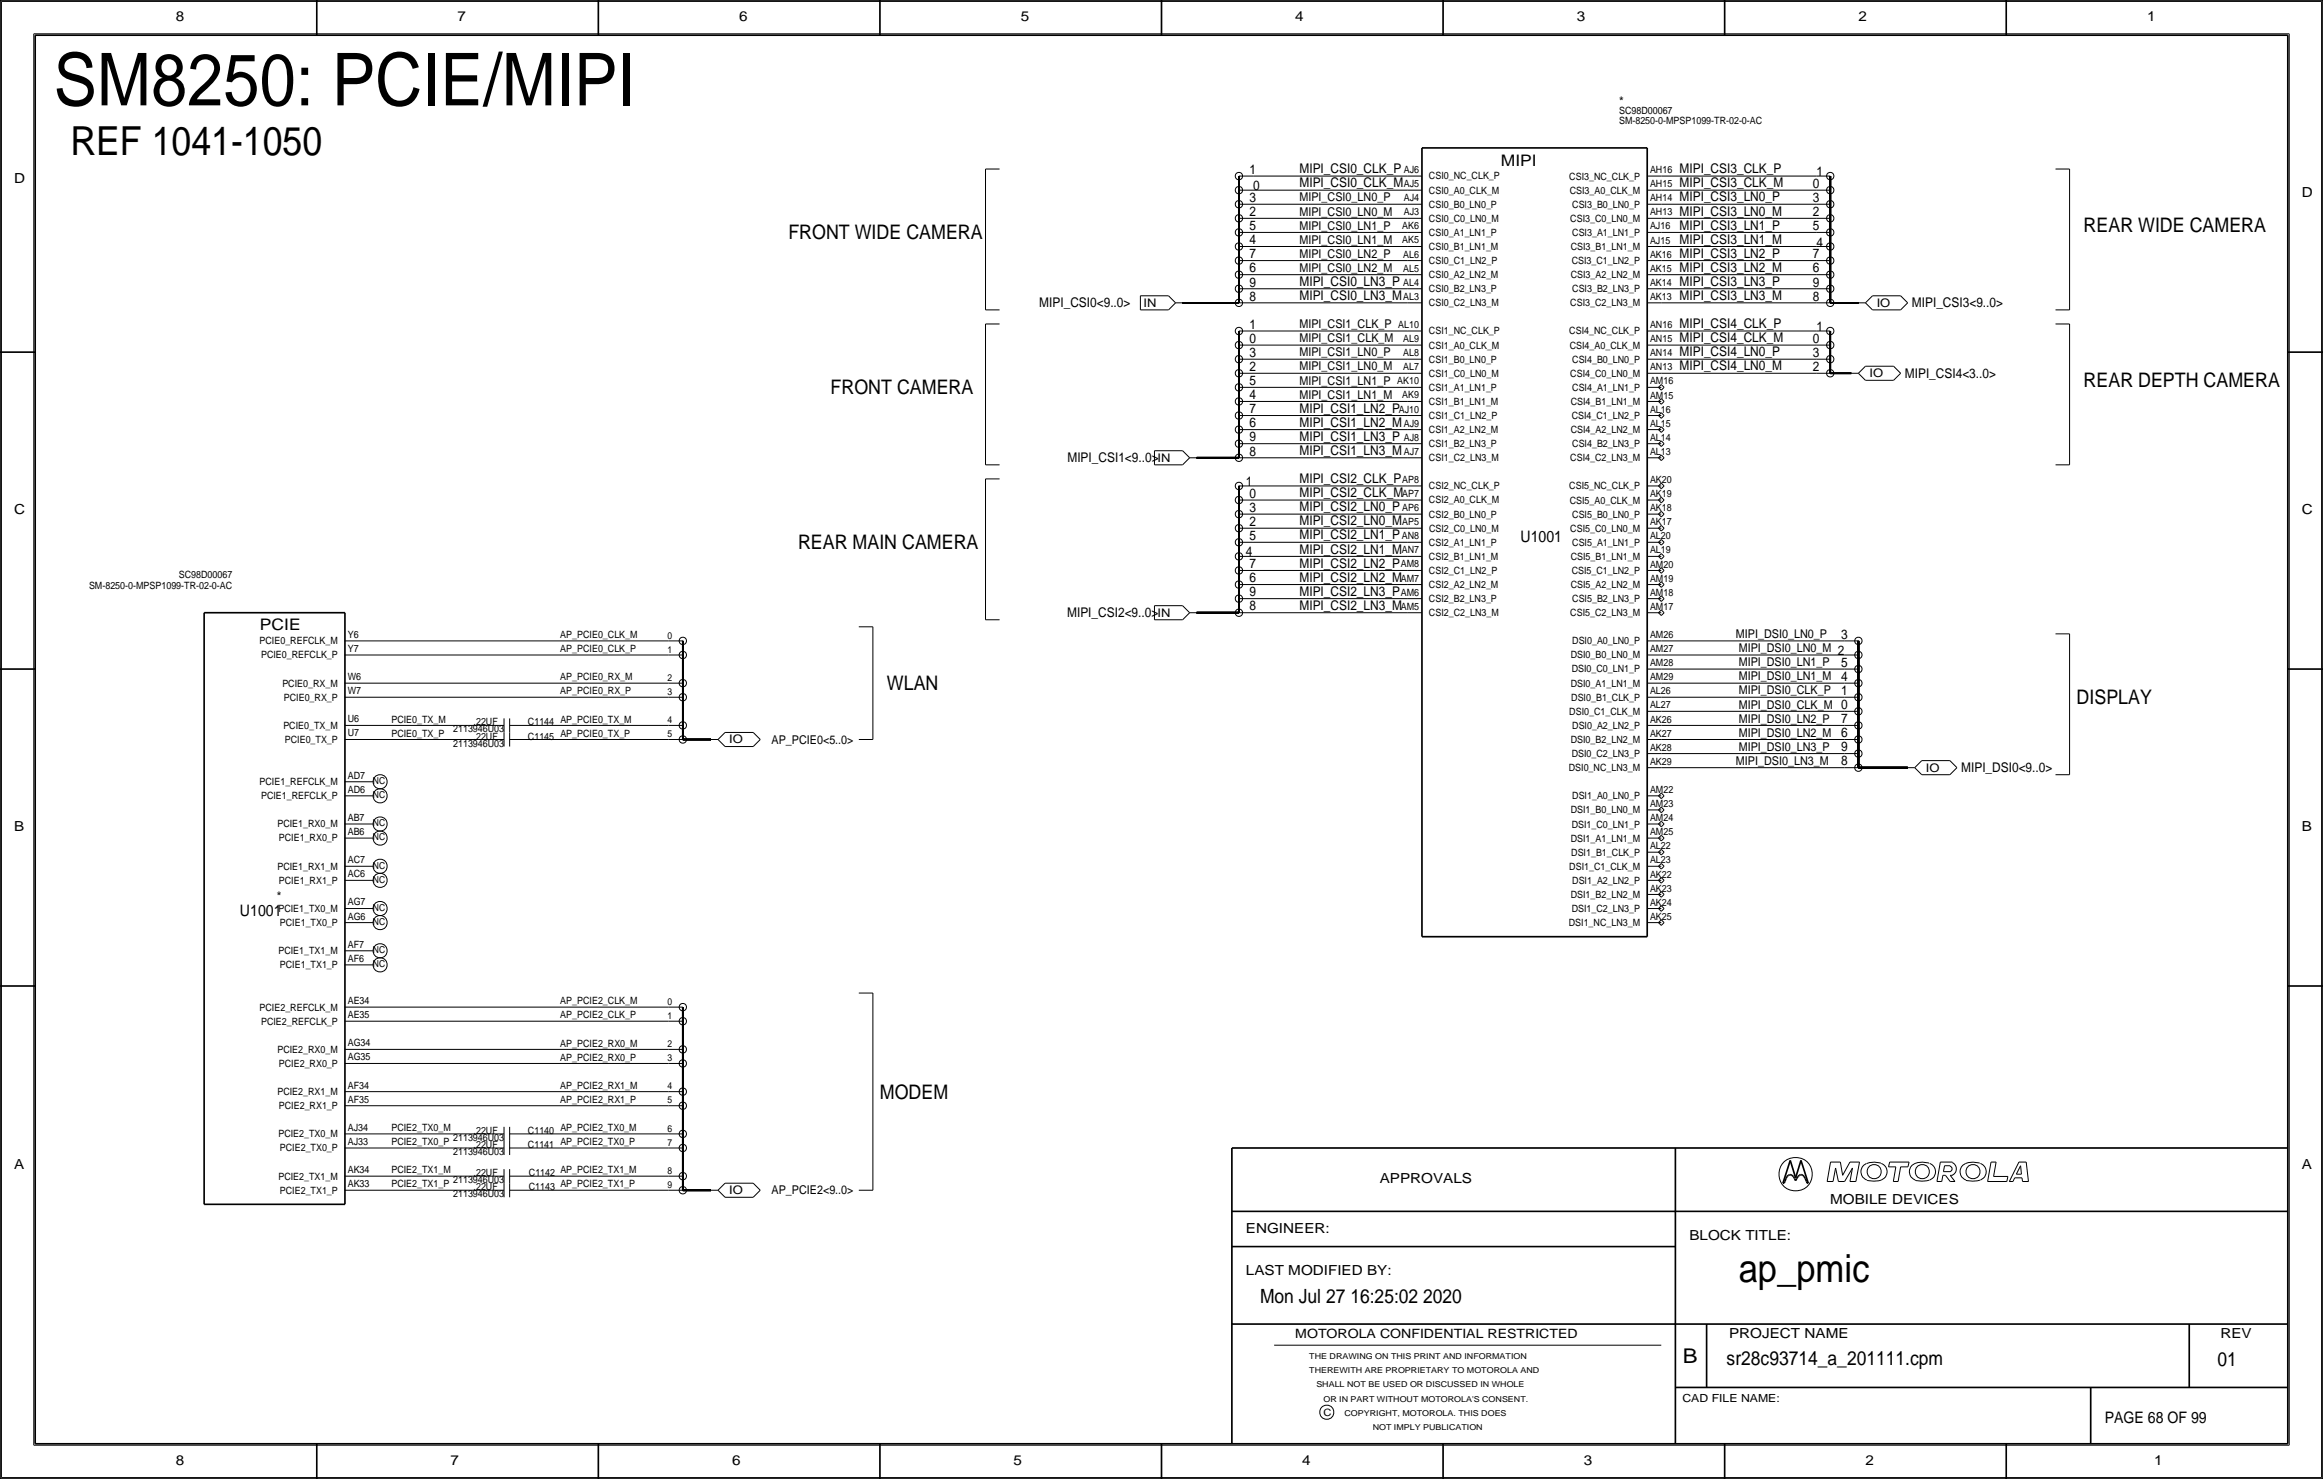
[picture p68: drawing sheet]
<svg xmlns="http://www.w3.org/2000/svg" width="419mm" height="267mm" viewBox="0 0 419 267" stroke-linecap="round" stroke-linejoin="round" font-family="sans-serif">
<defs><g id="words">
<text font-size="13.2" x="9.7" y="19">SM8250: PCIE/MIPI</text>
<text font-size="7.2" x="12.7" y="27.9">REF 1041-1050</text>
<text font-size="7" x="313.7" y="231.1">ap_pmic</text>
<text font-size="3.7" x="303.6" y="245.7">B</text>
<g font-size="3.6">
<text x="375.9" y="41.9">REAR WIDE CAMERA</text>
<text x="142.2" y="43.2">FRONT WIDE CAMERA</text>
<text x="149.9" y="71.1">FRONT CAMERA</text>
<text x="375.9" y="69.8">REAR DEPTH CAMERA</text>
<text x="144" y="99.1">REAR MAIN CAMERA</text>
<text x="160" y="124.5">WLAN</text>
<text x="374.6" y="127">DISPLAY</text>
<text x="158.7" y="198.1">MODEM</text>
</g>
<g font-size="3.5">
<text x="227.3" y="234.9">Mon Jul 27 16:25:02 2020</text>
<text x="311.5" y="246.2">sr28c93714_a_201111.cpm</text>
<text x="400" y="246.4">01</text>
</g>
<g font-size="2.9">
<text x="270.8" y="30">MIPI</text>
<text x="274.3" y="97.8">U1001</text>
<text x="46.9" y="113.7">PCIE</text>
<text x="43.3" y="165.1">U1001</text>
<text x="379.7" y="256.5">PAGE 68 OF 99</text>
</g>
<g font-size="2.5">
<text x="31.7" y="3.8">8</text>
<text x="82.6" y="3.8">7</text>
<text x="133.3" y="3.8">6</text>
<text x="184.1" y="3.8">5</text>
<text x="233.7" y="3.8">4</text>
<text x="284.5" y="3.8">3</text>
<text x="335.3" y="3.8">2</text>
<text x="387.3" y="3.8">1</text>
<text x="2.5" y="33">D</text>
<text x="415.3" y="35.6">D</text>
<text x="2.5" y="92.7">C</text>
<text x="415.3" y="92.7">C</text>
<text x="2.5" y="149.9">B</text>
<text x="415.3" y="149.9">B</text>
<text x="2.5" y="210.8">A</text>
<text x="248.9" y="213.4">APPROVALS</text>
<text x="415.3" y="210.8">A</text>
<text x="330.2" y="217.2">MOBILE DEVICES</text>
<text x="224.8" y="222.2">ENGINEER:</text>
<text x="304.8" y="223.5">BLOCK TITLE:</text>
<text x="224.8" y="229.9">LAST MODIFIED BY:</text>
<text x="312" y="241.2">PROJECT NAME</text>
<text x="400.6" y="241.3">REV</text>
<text x="31.7" y="264.2">8</text>
<text x="81.3" y="264.2">7</text>
<text x="132.1" y="264.2">6</text>
<text x="182.9" y="264.2">5</text>
<text x="234.9" y="264.2">4</text>
<text x="285.8" y="264.2">3</text>
<text x="336.5" y="264.2">2</text>
<text x="388.6" y="264.2">1</text>
</g>
<g font-size="2.4">
<text x="292.1" y="19.1">*</text>
<text x="225.5" y="31.3">1</text>
<text x="226.1" y="34.3">0</text>
<text x="234.4" y="33.8">MIPI_CSI0_CLK_M</text>
<text x="234.4" y="31.2">MIPI_CSI0_CLK_P</text>
<text x="303" y="33.8">MIPI_CSI3_CLK_M</text>
<text x="303" y="31.2">MIPI_CSI3_CLK_P</text>
<text x="327.1" y="33.9">0</text>
<text x="327.7" y="31.7">1</text>
<text x="225.5" y="36.4">3</text>
<text x="225.5" y="39">2</text>
<text x="225.5" y="41.5">5</text>
<text x="303" y="41.4">MIPI_CSI3_LN1_P</text>
<text x="303" y="38.9">MIPI_CSI3_LN0_M</text>
<text x="303" y="36.3">MIPI_CSI3_LN0_P</text>
<text x="327.1" y="39">2</text>
<text x="327.1" y="36.4">3</text>
<text x="327.1" y="41.5">5</text>
<text x="225.5" y="46.6">7</text>
<text x="225.5" y="44">4</text>
<text x="303" y="46.5">MIPI_CSI3_LN2_P</text>
<text x="303" y="43.9">MIPI_CSI3_LN1_M</text>
<text x="327.1" y="46.6">7</text>
<text x="327.7" y="44.5">4</text>
<text x="225.5" y="49.1">6</text>
<text x="225.5" y="51.7">9</text>
<text x="234.4" y="51.6">MIPI_CSI0_LN3_P</text>
<text x="303" y="51.6">MIPI_CSI3_LN3_P</text>
<text x="303" y="49">MIPI_CSI3_LN2_M</text>
<text x="327.1" y="49.1">6</text>
<text x="327.1" y="51.7">9</text>
<text x="187.5" y="55.4">MIPI_CSI0&lt;9..0&gt;</text>
<text x="225.5" y="59.3">1</text>
<text x="225.5" y="54.2">8</text>
<text x="234.4" y="54.1">MIPI_CSI0_LN3_M</text>
<text x="303" y="59.2">MIPI_CSI4_CLK_P</text>
<text x="303" y="54.1">MIPI_CSI3_LN3_M</text>
<text x="327.1" y="54.2">8</text>
<text x="327.7" y="59.7">1</text>
<text x="344.9" y="55.4">MIPI_CSI3&lt;9..0&gt;</text>
<text x="225.5" y="61.8">0</text>
<text x="225.5" y="64.4">3</text>
<text x="303" y="64.3">MIPI_CSI4_LN0_P</text>
<text x="303" y="61.7">MIPI_CSI4_CLK_M</text>
<text x="327.1" y="64.4">3</text>
<text x="327.1" y="61.8">0</text>
<text x="225.5" y="66.9">2</text>
<text x="225.5" y="69.4">5</text>
<text x="225.5" y="72">4</text>
<text x="303" y="66.8">MIPI_CSI4_LN0_M</text>
<text x="327.1" y="66.9">2</text>
<text x="343.7" y="68.1">MIPI_CSI4&lt;3..0&gt;</text>
<text x="225.5" y="77.1">6</text>
<text x="225.5" y="74.5">7</text>
<text x="234.4" y="77">MIPI_CSI1_LN2_M</text>
<text x="234.4" y="74.4">MIPI_CSI1_LN2_P</text>
<text x="192.6" y="83.3">MIPI_CSI1&lt;9..0&gt;</text>
<text x="225.5" y="82.1">8</text>
<text x="225.5" y="79.6">9</text>
<text x="234.4" y="82">MIPI_CSI1_LN3_M</text>
<text x="234.4" y="79.5">MIPI_CSI1_LN3_P</text>
<text x="224.8" y="87.6">1</text>
<text x="225.5" y="89.8">0</text>
<text x="234.4" y="89.7">MIPI_CSI2_CLK_M</text>
<text x="234.4" y="87.1">MIPI_CSI2_CLK_P</text>
<text x="225.5" y="94.8">2</text>
<text x="225.5" y="92.3">3</text>
<text x="234.4" y="94.7">MIPI_CSI2_LN0_M</text>
<text x="234.4" y="92.2">MIPI_CSI2_LN0_P</text>
<text x="224.8" y="100.3">4</text>
<text x="225.5" y="97.4">5</text>
<text x="234.4" y="99.8">MIPI_CSI2_LN1_M</text>
<text x="234.4" y="97.3">MIPI_CSI2_LN1_P</text>
<text x="225.5" y="105">6</text>
<text x="225.5" y="107.5">9</text>
<text x="225.5" y="102.5">7</text>
<text x="234.4" y="107.4">MIPI_CSI2_LN3_P</text>
<text x="234.4" y="104.9">MIPI_CSI2_LN2_M</text>
<text x="234.4" y="102.4">MIPI_CSI2_LN2_P</text>
<text x="192.5" y="111.3">MIPI_CSI2&lt;9..0&gt;</text>
<text x="225.5" y="110.1">8</text>
<text x="234.4" y="110">MIPI_CSI2_LN3_M</text>
<text x="332.2" y="115.2">3</text>
<text x="332.2" y="120.2">5</text>
<text x="332.2" y="125.3">1</text>
<text x="332.2" y="122.8">4</text>
<text x="332.2" y="130.4">7</text>
<text x="332.2" y="132.9">6</text>
<text x="332.2" y="135.5">9</text>
<text x="332.2" y="138">8</text>
<text x="353.8" y="139.2">MIPI_DSI0&lt;9..0&gt;</text>
<text x="50" y="162.6">*</text>
</g>
<text font-size="2.3" x="233.7" y="241.3">MOTOROLA CONFIDENTIAL RESTRICTED</text>
<g font-size="2.2">
<text x="234.4" y="41.4">MIPI_CSI0_LN1_P</text>
<text x="234.4" y="38.9">MIPI_CSI0_LN0_M</text>
<text x="234.4" y="36.3">MIPI_CSI0_LN0_P</text>
<text x="234.4" y="46.5">MIPI_CSI0_LN2_P</text>
<text x="234.4" y="43.9">MIPI_CSI0_LN1_M</text>
<text x="234.4" y="49">MIPI_CSI0_LN2_M</text>
<text x="234.4" y="59.2">MIPI_CSI1_CLK_P</text>
<text x="234.4" y="64.3">MIPI_CSI1_LN0_P</text>
<text x="234.4" y="61.7">MIPI_CSI1_CLK_M</text>
<text x="234.4" y="71.9">MIPI_CSI1_LN1_M</text>
<text x="234.4" y="69.3">MIPI_CSI1_LN1_P</text>
<text x="234.4" y="66.8">MIPI_CSI1_LN0_M</text>
<text x="313.2" y="115.1">MIPI_DSI0_LN0_P</text>
<text x="313.7" y="117.6">MIPI_DSI0_LN0_M 2</text>
<text x="313.7" y="122.7">MIPI_DSI0_LN1_M</text>
<text x="313.7" y="125.2">MIPI_DSI0_CLK_P</text>
<text x="313.7" y="120.1">MIPI_DSI0_LN1_P</text>
<text x="313.7" y="130.3">MIPI_DSI0_LN2_P</text>
<text x="313.7" y="127.8">MIPI_DSI0_CLK_M 0</text>
<text x="139.2" y="134.1">AP_PCIE0&lt;5..0&gt;</text>
<text x="313.2" y="137.9">MIPI_DSI0_LN3_M</text>
<text x="313.7" y="135.4">MIPI_DSI0_LN3_P</text>
<text x="313.7" y="132.8">MIPI_DSI0_LN2_M</text>
<text x="139.2" y="215.4">AP_PCIE2&lt;9..0&gt;</text>
</g>
<g font-size="2.1">
<text x="206.3" y="55.3">IN</text>
<text x="338.6" y="55.3">IO</text>
<text x="337.3" y="68">IO</text>
<text x="208.8" y="83.3">IN</text>
<text x="208.8" y="111.2">IN</text>
<text x="131.6" y="134.1">IO</text>
<text x="347.5" y="139.1">IO</text>
<text x="131.6" y="215.3">IO</text>
</g>
<text font-size="2" x="303.5" y="252.7">CAD FILE NAME:</text>
<g font-size="1.8">
<text x="292.1" y="22.3">SM-8250-0-MPSP1099-TR-02-0-AC</text>
<text x="292.1" y="20.5">SC98D00067</text>
<text x="253.3" y="33.7">AJ5</text>
<text x="253.3" y="31.2">AJ6</text>
<text x="257.8" y="32.4">CSI0_NC_CLK_P</text>
<text x="257.8" y="34.9">CSI0_A0_CLK_M</text>
<text x="283.1" y="32.4">CSI3_NC_CLK_P</text>
<text x="283.2" y="34.9">CSI3_A0_CLK_M</text>
<text x="297.7" y="33.8">AH15</text>
<text x="297.7" y="31.2">AH16</text>
<text x="253" y="41.4">AK6</text>
<text x="253.3" y="38.8">AJ3</text>
<text x="253.3" y="36.3">AJ4</text>
<text x="257.8" y="37.4">CSI0_B0_LN0_P</text>
<text x="257.8" y="40">CSI0_C0_LN0_M</text>
<text x="283.3" y="40">CSI3_C0_LN0_M</text>
<text x="283.7" y="37.4">CSI3_B0_LN0_P</text>
<text x="297.7" y="41.4">AJ16</text>
<text x="297.7" y="38.8">AH13</text>
<text x="297.7" y="36.3">AH14</text>
<text x="253" y="43.9">AK5</text>
<text x="253.2" y="46.4">AL6</text>
<text x="257.8" y="42.5">CSI0_A1_LN1_P</text>
<text x="257.8" y="45.1">CSI0_B1_LN1_M</text>
<text x="257.8" y="47.6">CSI0_C1_LN2_P</text>
<text x="283.4" y="45.1">CSI3_B1_LN1_M</text>
<text x="283.6" y="47.6">CSI3_C1_LN2_P</text>
<text x="283.7" y="42.5">CSI3_A1_LN1_P</text>
<text x="297.7" y="46.5">AK16</text>
<text x="297.7" y="43.9">AJ15</text>
<text x="253.2" y="51.5">AL4</text>
<text x="253.2" y="49">AL5</text>
<text x="257.8" y="50.1">CSI0_A2_LN2_M</text>
<text x="257.8" y="52.7">CSI0_B2_LN3_P</text>
<text x="283.4" y="50.2">CSI3_A2_LN2_M</text>
<text x="283.7" y="52.7">CSI3_B2_LN3_P</text>
<text x="297.7" y="51.5">AK14</text>
<text x="297.7" y="49">AK15</text>
<text x="252.3" y="59.1">AL10</text>
<text x="253.2" y="54.1">AL3</text>
<text x="257.8" y="55.2">CSI0_C2_LN3_M</text>
<text x="283.3" y="55.2">CSI3_C2_LN3_M</text>
<text x="297.7" y="59.2">AN16</text>
<text x="297.7" y="54.1">AK13</text>
<text x="253.2" y="64.2">AL8</text>
<text x="253.2" y="61.7">AL9</text>
<text x="257.8" y="65.4">CSI1_B0_LN0_P</text>
<text x="257.8" y="60.3">CSI1_NC_CLK_P</text>
<text x="257.8" y="62.8">CSI1_A0_CLK_M</text>
<text x="283.1" y="60.3">CSI4_NC_CLK_P</text>
<text x="283.2" y="62.9">CSI4_A0_CLK_M</text>
<text x="283.7" y="65.4">CSI4_B0_LN0_P</text>
<text x="297.7" y="64.2">AN14</text>
<text x="297.7" y="61.7">AN15</text>
<text x="252.1" y="69.3">AK10</text>
<text x="253" y="71.8">AK9</text>
<text x="253.2" y="66.8">AL7</text>
<text x="257.8" y="67.9">CSI1_C0_LN0_M</text>
<text x="257.8" y="70.5">CSI1_A1_LN1_P</text>
<text x="283.3" y="67.9">CSI4_C0_LN0_M</text>
<text x="283.7" y="70.5">CSI4_A1_LN1_P</text>
<text x="297.7" y="71.9">AM15</text>
<text x="297.7" y="69.3">AM16</text>
<text x="297.7" y="66.8">AN13</text>
<text x="252.4" y="74.4">AJ10</text>
<text x="253.3" y="76.9">AJ9</text>
<text x="257.8" y="73">CSI1_B1_LN1_M</text>
<text x="257.8" y="75.5">CSI1_C1_LN2_P</text>
<text x="283.4" y="73">CSI4_B1_LN1_M</text>
<text x="283.6" y="75.6">CSI4_C1_LN2_P</text>
<text x="297.7" y="76.9">AL15</text>
<text x="297.7" y="74.4">AL16</text>
<text x="253.3" y="82">AJ7</text>
<text x="253.3" y="79.5">AJ8</text>
<text x="257.8" y="78.1">CSI1_A2_LN2_M</text>
<text x="257.8" y="80.6">CSI1_B2_LN3_P</text>
<text x="257.8" y="83.2">CSI1_C2_LN3_M</text>
<text x="283.3" y="83.2">CSI4_C2_LN3_M</text>
<text x="283.4" y="78.1">CSI4_A2_LN2_M</text>
<text x="283.7" y="80.6">CSI4_B2_LN3_P</text>
<text x="297.7" y="82">AL13</text>
<text x="297.7" y="79.5">AL14</text>
<text x="253" y="89.6">AP7</text>
<text x="253" y="87.1">AP8</text>
<text x="257.8" y="88.2">CSI2_NC_CLK_P</text>
<text x="283.1" y="88.3">CSI5_NC_CLK_P</text>
<text x="297.7" y="89.6">AK19</text>
<text x="297.7" y="87.1">AK20</text>
<text x="253" y="94.7">AP5</text>
<text x="253" y="92.2">AP6</text>
<text x="257.8" y="93.3">CSI2_B0_LN0_P</text>
<text x="257.8" y="90.8">CSI2_A0_CLK_M</text>
<text x="257.8" y="95.9">CSI2_C0_LN0_M</text>
<text x="283.2" y="90.8">CSI5_A0_CLK_M</text>
<text x="283.3" y="95.9">CSI5_C0_LN0_M</text>
<text x="283.7" y="93.3">CSI5_B0_LN0_P</text>
<text x="297.7" y="94.7">AK17</text>
<text x="297.7" y="92.2">AK18</text>
<text x="252.9" y="99.8">AN7</text>
<text x="252.9" y="97.3">AN8</text>
<text x="257.8" y="98.4">CSI2_A1_LN1_P</text>
<text x="257.8" y="100.9">CSI2_B1_LN1_M</text>
<text x="283.4" y="100.9">CSI5_B1_LN1_M</text>
<text x="283.7" y="98.4">CSI5_A1_LN1_P</text>
<text x="297.7" y="99.8">AL19</text>
<text x="297.7" y="97.3">AL20</text>
<text x="16.1" y="106.1">SM-8250-0-MPSP1099-TR-02-0-AC</text>
<text x="32.2" y="104.3">SC98D00067</text>
<text x="252.7" y="107.4">AM6</text>
<text x="252.7" y="104.9">AM7</text>
<text x="252.7" y="102.3">AM8</text>
<text x="257.8" y="103.5">CSI2_C1_LN2_P</text>
<text x="257.8" y="106">CSI2_A2_LN2_M</text>
<text x="283.4" y="106">CSI5_A2_LN2_M</text>
<text x="283.6" y="103.5">CSI5_C1_LN2_P</text>
<text x="297.7" y="107.4">AM18</text>
<text x="297.7" y="104.9">AM19</text>
<text x="297.7" y="102.3">AM20</text>
<text x="252.7" y="110">AM5</text>
<text x="257.8" y="108.6">CSI2_B2_LN3_P</text>
<text x="257.8" y="111.1">CSI2_C2_LN3_M</text>
<text x="283.3" y="111.1">CSI5_C2_LN3_M</text>
<text x="283.7" y="108.6">CSI5_B2_LN3_P</text>
<text x="297.7" y="110">AM17</text>
<text x="46.8" y="116.2">PCIE0_REFCLK_M</text>
<text x="47.1" y="118.7">PCIE0_REFCLK_P</text>
<text x="62.7" y="115">Y6</text>
<text x="62.7" y="117.6">Y7</text>
<text x="101.1" y="117.6">AP_PCIE0_CLK_P</text>
<text x="101.1" y="115.1">AP_PCIE0_CLK_M</text>
<text x="283.4" y="118.7">DSI0_B0_LN0_M</text>
<text x="283.7" y="116.2">DSI0_A0_LN0_P</text>
<text x="297.7" y="117.6">AM27</text>
<text x="297.7" y="115.1">AM26</text>
<text x="50.9" y="123.8">PCIE0_RX_M</text>
<text x="62.7" y="122.6">W6</text>
<text x="62.7" y="125.2">W7</text>
<text x="101.1" y="125.2">AP_PCIE0_RX_P</text>
<text x="101.1" y="122.7">AP_PCIE0_RX_M</text>
<text x="283.4" y="123.8">DSI0_A1_LN1_M</text>
<text x="283.6" y="121.3">DSI0_C0_LN1_P</text>
<text x="297.7" y="125.2">AL26</text>
<text x="297.7" y="122.7">AM29</text>
<text x="297.7" y="120.1">AM28</text>
<text x="51.1" y="131.4">PCIE0_TX_M</text>
<text x="51.2" y="126.3">PCIE0_RX_P</text>
<text x="62.7" y="130.3">U6</text>
<text x="70.6" y="130.3">PCIE0_TX_M</text>
<text x="85.4" y="130.8">.22UF</text>
<text x="95.2" y="130.8">C1144</text>
<text x="101.1" y="130.3">AP_PCIE0_TX_M</text>
<text x="283.1" y="128.9">DSI0_C1_CLK_M</text>
<text x="283.5" y="126.3">DSI0_B1_CLK_P</text>
<text x="283.7" y="131.4">DSI0_A2_LN2_P</text>
<text x="297.7" y="130.3">AK26</text>
<text x="297.7" y="127.8">AL27</text>
<text x="51.4" y="134">PCIE0_TX_P</text>
<text x="62.7" y="132.8">U7</text>
<text x="70.6" y="132.8">PCIE0_TX_P</text>
<text x="81.8" y="132.1">2113946U03</text>
<text x="81.8" y="134.6">2113946U03</text>
<text x="85.4" y="133.3">.22UF</text>
<text x="95.2" y="133.3">C1145</text>
<text x="101.1" y="132.8">AP_PCIE0_TX_P</text>
<text x="283.4" y="134">DSI0_B2_LN2_M</text>
<text x="283.6" y="136.5">DSI0_C2_LN3_P</text>
<text x="297.7" y="137.9">AK29</text>
<text x="297.7" y="135.4">AK28</text>
<text x="297.7" y="132.8">AK27</text>
<text x="46.8" y="141.6">PCIE1_REFCLK_M</text>
<text x="62.7" y="140.4">AD7</text>
<text x="62.7" y="143">AD6</text>
<text x="283" y="139.1">DSI0_NC_LN3_M</text>
<text x="297.7" y="143">AM22</text>
<text x="47.1" y="144.1">PCIE1_REFCLK_P</text>
<text x="50" y="149.2">PCIE1_RX0_M</text>
<text x="62.7" y="148">AB7</text>
<text x="283.4" y="146.7">DSI1_B0_LN0_M</text>
<text x="283.6" y="149.2">DSI1_C0_LN1_P</text>
<text x="283.7" y="144.1">DSI1_A0_LN0_P</text>
<text x="297.7" y="148.1">AM24</text>
<text x="297.7" y="145.5">AM23</text>
<text x="50.3" y="151.7">PCIE1_RX0_P</text>
<text x="62.7" y="150.6">AB6</text>
<text x="62.7" y="155.7">AC7</text>
<text x="283.4" y="151.8">DSI1_A1_LN1_M</text>
<text x="283.5" y="154.3">DSI1_B1_CLK_P</text>
<text x="297.7" y="155.7">AL23</text>
<text x="297.7" y="153.2">AL22</text>
<text x="297.7" y="150.6">AM25</text>
<text x="50" y="156.8">PCIE1_RX1_M</text>
<text x="50.3" y="159.4">PCIE1_RX1_P</text>
<text x="62.7" y="158.2">AC6</text>
<text x="283.1" y="156.8">DSI1_C1_CLK_M</text>
<text x="283.4" y="161.9">DSI1_B2_LN2_M</text>
<text x="283.7" y="159.4">DSI1_A2_LN2_P</text>
<text x="297.7" y="160.8">AK23</text>
<text x="297.7" y="158.2">AK22</text>
<text x="50.2" y="164.4">PCIE1_TX0_M</text>
<text x="50.5" y="167">PCIE1_TX0_P</text>
<text x="62.7" y="163.3">AG7</text>
<text x="62.7" y="165.8">AG6</text>
<text x="283" y="167">DSI1_NC_LN3_M</text>
<text x="283.6" y="164.5">DSI1_C2_LN3_P</text>
<text x="297.7" y="165.9">AK25</text>
<text x="297.7" y="163.3">AK24</text>
<text x="50.2" y="172.1">PCIE1_TX1_M</text>
<text x="62.7" y="170.9">AF7</text>
<text x="62.7" y="173.4">AF6</text>
<text x="50.5" y="174.6">PCIE1_TX1_P</text>
<text x="46.8" y="182.2">PCIE2_REFCLK_M</text>
<text x="47.1" y="184.8">PCIE2_REFCLK_P</text>
<text x="62.7" y="181.1">AE34</text>
<text x="62.7" y="183.6">AE35</text>
<text x="101.1" y="183.6">AP_PCIE2_CLK_P</text>
<text x="101.1" y="181.1">AP_PCIE2_CLK_M</text>
<text x="50" y="189.8">PCIE2_RX0_M</text>
<text x="62.7" y="188.7">AG34</text>
<text x="62.7" y="191.2">AG35</text>
<text x="101.1" y="191.3">AP_PCIE2_RX0_P</text>
<text x="101.1" y="188.7">AP_PCIE2_RX0_M</text>
<text x="50" y="197.5">PCIE2_RX1_M</text>
<text x="50.3" y="192.4">PCIE2_RX0_P</text>
<text x="62.7" y="196.3">AF34</text>
<text x="101.1" y="196.3">AP_PCIE2_RX1_M</text>
<text x="50.3" y="200">PCIE2_RX1_P</text>
<text x="62.7" y="198.8">AF35</text>
<text x="62.7" y="203.9">AJ34</text>
<text x="70.6" y="204">PCIE2_TX0_M</text>
<text x="101.1" y="198.9">AP_PCIE2_RX1_P</text>
<text x="101.1" y="204">AP_PCIE2_TX0_M</text>
<text x="50.2" y="205.1">PCIE2_TX0_M</text>
<text x="50.5" y="207.6">PCIE2_TX0_P</text>
<text x="62.7" y="206.5">AJ33</text>
<text x="70.6" y="206.5">PCIE2_TX0_P</text>
<text x="81.8" y="205.7">2113946U03</text>
<text x="81.8" y="208.3">2113946U03</text>
<text x="85.4" y="204.5">.22UF</text>
<text x="85.4" y="207">.22UF</text>
<text x="95.2" y="204.5">C1140</text>
<text x="95.2" y="207">C1141</text>
<text x="101.1" y="206.5">AP_PCIE2_TX0_P</text>
<text x="50.2" y="212.7">PCIE2_TX1_M</text>
<text x="50.5" y="215.2">PCIE2_TX1_P</text>
<text x="62.7" y="211.5">AK34</text>
<text x="62.7" y="214.1">AK33</text>
<text x="70.6" y="214.1">PCIE2_TX1_P</text>
<text x="70.6" y="211.6">PCIE2_TX1_M</text>
<text x="81.8" y="213.4">2113946U03</text>
<text x="81.8" y="215.9">2113946U03</text>
<text x="85.4" y="212.1">.22UF</text>
<text x="85.4" y="214.6">.22UF</text>
<text x="95.4" y="214.6">C1143</text>
<text x="95.4" y="212.1">C1142</text>
<text x="101.1" y="211.6">AP_PCIE2_TX1_M</text>
<text x="101.1" y="214.1">AP_PCIE2_TX1_P</text>
<text x="238.8" y="255.3">C</text>
</g>
<g font-size="1.7">
<text x="120.4" y="115.2">0</text>
<text x="120.4" y="117.7">1</text>
<text x="120.4" y="125.3">3</text>
<text x="120.4" y="122.8">2</text>
<text x="120.4" y="130.4">4</text>
<text x="120.4" y="132.9">5</text>
<text x="67.3" y="141.4">NC</text>
<text x="67.3" y="143.9">NC</text>
<text x="67.3" y="149">NC</text>
<text x="67.3" y="151.5">NC</text>
<text x="67.3" y="159.2">NC</text>
<text x="67.3" y="156.6">NC</text>
<text x="67.3" y="164.2">NC</text>
<text x="67.3" y="166.8">NC</text>
<text x="67.3" y="171.9">NC</text>
<text x="67.3" y="174.4">NC</text>
<text x="120.4" y="183.7">1</text>
<text x="120.4" y="181.2">0</text>
<text x="120.4" y="191.4">3</text>
<text x="120.4" y="188.8">2</text>
<text x="120.4" y="196.4">4</text>
<text x="120.4" y="199">5</text>
<text x="120.4" y="204.1">6</text>
<text x="120.4" y="206.6">7</text>
<text x="120.4" y="211.7">8</text>
<text x="120.4" y="214.2">9</text>
</g>
<g font-size="1.5">
<text x="236.2" y="245.1">THE DRAWING ON THIS PRINT AND INFORMATION</text>
<text x="236.2" y="247.6">THEREWITH ARE PROPRIETARY TO MOTOROLA AND</text>
<text x="237.5" y="250.2">SHALL NOT BE USED OR DISCUSSED IN WHOLE</text>
<text x="238.8" y="252.7">OR IN PART WITHOUT MOTOROLA'S CONSENT.</text>
<text x="242.6" y="255.3">COPYRIGHT, MOTOROLA. THIS DOES</text>
<text x="247.6" y="257.8">NOT IMPLY PUBLICATION</text>
</g>
</g></defs>
<!-- layer: Nets -->
<g fill="none" stroke="#000" stroke-width=".3">
<path d="M223.5 31.8v2.5zM223.5 34.3v2.5zM223.5 36.8v2.6zM223.5 39.4v2.5zM330.2 31.8v2.5zM330.2 34.3v2.5zM330.2 36.8v2.6zM330.2 39.4v2.5zM213.4 54.6h10.1zM223.5 59.7v2.5zM223.5 41.9v2.6zM223.5 44.5v2.5z"/>
<path d="M223.5 47v2.5zM223.5 52.1v2.5zM223.5 49.5v2.6zM330.2 41.9v2.5zM330.2 44.5v2.5zM330.2 54.6h5.1zM330.2 52.1v2.5zM330.2 47v2.5zM330.2 49.5v2.6zM330.2 59.7v2.5zM223.5 77.5v2.5zM223.5 74.9v2.6z"/>
<path d="M223.5 62.2v2.6zM223.5 72.4v2.5zM223.5 69.8v2.6zM223.5 64.8v2.5zM223.5 67.3v2.5zM330.2 67.3h3.8zM330.2 64.8v2.5zM330.2 62.2v2.6zM215.9 82.6h7.6zM223.5 80v2.5zM223.5 87.6v2.6zM223.5 90.2v2.5z"/>
<path d="M223.5 97.8v2.5zM223.5 92.7v2.5zM223.5 95.2v2.6zM123.2 115.6v2.5zM123.2 118.1v5.1zM215.9 110.5h7.6zM223.5 108v2.5zM223.5 105.4v2.5zM223.5 102.9v2.5zM223.5 100.3v2.6zM335.3 115.6v2.5zM335.3 118.1v2.5z"/>
<path d="M123.2 123.2v2.5zM123.2 125.7v5.1zM123.2 130.8v2.5zM123.2 133.3h5.1zM335.3 120.7v2.5zM335.3 123.2v2.5zM335.3 125.7v2.6zM335.3 128.3v2.5zM335.3 130.8v2.5zM335.3 133.3v2.6zM335.3 135.9v2.5zM335.3 138.4h8.9z"/>
<path d="M123.2 181.6v2.5zM123.2 184.2v5zM123.2 189.2v2.6zM123.2 191.8v5zM123.2 196.8v2.6zM123.2 199.4v5.1zM123.2 204.5v2.5zM123.2 207v5.1zM123.2 212.1v2.5zM123.2 214.6h5.1z"/>
</g>
<g fill="none" stroke="#000" stroke-width=".18">
<path d="M177.8 30.5v25.4zM177.8 30.5h2.5zM226.1 34.3h27.9zM226.1 36.8h27.9zM226.1 39.4h27.9zM226.1 31.8h27.9zM299.7 31.8h28zM299.7 34.3h28zM299.7 36.8h28zM299.7 39.4h28zM370.8 30.5h2.6zM373.4 30.5v25.4z"/>
<path d="M177.8 58.4v25.4zM177.8 55.9h2.5zM177.8 58.4h2.5zM226.1 54.6h27.9zM226.1 41.9h27.9zM226.1 44.5h27.9zM226.1 47h27.9zM226.1 49.5h27.9zM226.1 52.1h27.9zM226.1 59.7h27.9zM299.7 41.9h28zM299.7 44.5h28z"/>
<path d="M299.7 47h28zM299.7 49.5h28zM299.7 52.1h28zM299.7 54.6h28zM299.7 59.7h28zM370.8 58.4h2.6zM370.8 55.9h2.6zM373.4 58.4v25.4zM226.1 62.2h27.9zM226.1 64.8h27.9zM226.1 67.3h27.9zM226.1 69.8h27.9z"/>
<path d="M226.1 72.4h27.9zM226.1 74.9h27.9zM226.1 77.5h27.9zM299.7 67.3h28zM299.7 62.2h28zM299.7 64.8h28zM177.8 86.4v25.4zM177.8 83.8h2.5zM177.8 86.4h2.5zM226.1 90.2h27.9zM226.1 87.6h27.9zM226.1 92.7h27.9z"/>
<path d="M226.1 95.2h27.9zM226.1 97.8h27.9zM226.1 82.6h27.9zM226.1 80h27.9zM370.8 83.8h2.6zM64.8 115.6h55.8zM64.8 118.1h55.8zM154.9 113h2.6zM157.5 113v20.3zM177.8 111.8h2.5zM226.1 100.3h27.9zM226.1 102.9h27.9z"/>
<path d="M226.1 105.4h27.9zM226.1 108h27.9zM226.1 110.5h27.9zM299.7 118.1h33zM299.7 115.6h33zM370.8 114.3h2.6zM373.4 114.3v25.4zM64.8 123.2h55.8zM64.8 125.7h55.8zM64.8 130.8h21.6zM64.8 133.3h21.6zM96.5 133.3h24.1z"/>
<path d="M96.5 130.8h24.1zM154.9 133.3h2.6zM299.7 138.4h33zM299.7 133.3h33zM299.7 120.7h33zM299.7 123.2h33zM299.7 125.7h33zM299.7 128.3h33zM299.7 130.8h33zM299.7 135.9h33zM370.8 139.7h2.6zM154.9 179.1h2.6z"/>
<path d="M157.5 179.1v35.5zM64.8 181.6h55.8zM64.8 184.1h55.8zM64.8 189.2h55.8zM64.8 191.8h55.8zM64.8 196.8h55.8zM64.8 199.4h55.8zM64.8 204.5h21.6zM64.8 207h21.6zM64.8 212.1h21.6zM64.8 214.6h21.6zM96.5 207h24.1z"/>
<path d="M96.5 214.6h24.1zM96.5 212.1h24.1zM96.5 204.5h24.1zM154.9 214.6h2.6z"/>
</g>
<!-- layer: Components -->
<g fill="none" stroke="#000" stroke-width=".18">
<path d="M223.5 39.4h2.6zM223.5 36.8h2.6zM223.5 34.3h2.6zM223.5 31.8h2.6zM254 39.4h2.5zM254 36.8h2.5zM254 34.3h2.5zM254 31.8h2.5zM297.2 39.4h2.5zM297.2 36.8h2.5zM297.2 34.3h2.5zM297.2 31.8h2.5z"/>
<path d="M327.7 36.8h2.5zM327.7 39.4h2.5zM327.7 31.8h2.5zM327.7 34.3h2.5zM205.7 53.3h5.1zM205.7 53.3v2.6zM205.7 55.9h5.1zM210.8 53.3l1.3 1.3zM212.1 54.6l-1.3 1.3zM212.1 54.6h1.3zM223.5 59.7h2.6zM223.5 54.6h2.6z"/>
<path d="M223.5 52.1h2.6zM223.5 49.5h2.6zM223.5 47h2.6zM223.5 44.5h2.6zM223.5 41.9h2.6zM254 59.7h2.5zM254 54.6h2.5zM254 52.1h2.5zM254 49.5h2.5zM254 47h2.5zM254 44.5h2.5zM254 41.9h2.5z"/>
<path d="M297.2 59.7h2.5zM297.2 54.6h2.5zM297.2 52.1h2.5zM297.2 49.5h2.5zM297.2 47h2.5zM297.2 44.5h2.5zM297.2 41.9h2.5zM327.7 59.7h2.5zM327.7 54.6h2.5zM327.7 52.1h2.5zM327.7 49.5h2.5zM327.7 47h2.5z"/>
<path d="M327.7 44.5h2.5zM327.7 41.9h2.5zM335.3 54.6h1.2zM336.5 54.6l1.3 1.3zM336.6 54.6l1.2-1.3zM337.8 55.9h5.1zM337.8 53.3h5.1zM342.9 53.3l1.3 1.3zM344.2 54.6l-1.3 1.3zM223.5 77.5h2.6zM223.5 74.9h2.6zM223.5 72.4h2.6z"/>
<path d="M223.5 69.8h2.6zM223.5 67.3h2.6zM223.5 64.8h2.6zM223.5 62.2h2.6zM254 77.5h2.5zM254 74.9h2.5zM254 72.4h2.5zM254 69.8h2.5zM254 67.3h2.5zM254 64.8h2.5zM254 62.2h2.5zM297.2 77.5h2.5z"/>
<path d="M297.2 74.9h2.5zM297.2 72.4h2.5zM297.2 69.8h2.5zM297.2 67.3h2.5zM297.2 64.8h2.5zM297.2 62.2h2.5zM299.2 77.5l.5-.5zM299.2 74.9l.5-.5zM299.2 72.4l.5-.5zM299.2 69.8l.5-.5zM299.2 77.5l.5 .5zM299.2 74.9l.5 .5z"/>
<path d="M299.2 72.4l.5 .5zM299.2 69.9l.5 .5zM299.7 79.5l.5 .5zM299.7 77l.5 .5zM299.7 74.4l.5 .5zM299.7 71.9l.5 .5zM299.7 69.3l.5 .5zM300.2 77.5l-.5 .5zM300.2 74.9l-.5 .5zM300.2 72.4l-.5 .5zM300.2 69.8l-.5 .6zM327.7 64.8h2.5z"/>
<path d="M327.7 67.3h2.5zM327.7 62.2h2.5zM334 67.3h1.3zM335.3 67.3l1.2 1.3zM335.3 67.3l1.2-1.3zM336.5 68.6h5.1zM336.5 66h5.1zM341.6 66l1.3 1.3zM342.9 67.3l-1.3 1.3zM208.3 81.3h5.1zM208.3 81.3v2.5zM208.3 83.8h5.1z"/>
<path d="M213.4 81.3l1.2 1.2zM214.6 82.6l-1.2 1.2zM214.6 82.6h1.3zM223.5 82.6h2.6zM223.5 80h2.6zM223.5 97.8h2.6zM223.5 92.7h2.6zM223.5 95.2h2.6zM223.5 90.2h2.6zM223.5 87.6h2.6zM254 97.8h2.5zM254 95.2h2.5z"/>
<path d="M254 92.7h2.5zM254 90.2h2.5zM254 87.6h2.5zM254 82.6h2.5zM254 80h2.5zM297.2 97.8h2.5zM297.2 95.2h2.5zM297.2 92.7h2.5zM297.2 90.2h2.5zM297.2 87.6h2.5zM297.2 82.6h2.5zM297.2 80h2.5z"/>
<path d="M299.2 97.8l.5-.5zM299.2 95.2l.5-.5zM299.2 92.7l.5-.5zM299.2 90.2l.5-.5zM299.2 87.6l.5-.5zM299.2 82.6l.5-.6zM299.2 80l.5-.5zM299.2 97.8l.5 .5zM299.2 95.3l.5 .5zM299.2 92.7l.5 .5zM299.2 90.2l.5 .5zM299.2 87.6l.5 .5z"/>
<path d="M299.2 82.6l.5 .5zM299.2 80l.5 .5zM299.7 99.8l.5 .5zM299.7 97.3l.5 .5zM299.7 94.7l.5 .5zM299.7 92.2l.5 .5zM299.7 89.7l.5 .5zM299.7 87.1l.5 .5zM299.7 82l.5 .5zM300.2 97.8l-.5 .5zM300.2 95.2l-.5 .6zM300.2 92.7l-.5 .5z"/>
<path d="M300.2 90.2l-.5 .5zM300.2 87.6l-.5 .5zM300.2 82.6l-.5 .5zM300.2 80l-.5 .5zM62.2 118.1h2.6zM62.2 115.6h2.6zM120.7 115.6h2.5zM120.7 118.1h2.5zM208.3 109.2h5.1zM208.3 109.2v2.6zM208.3 111.8h5.1zM213.4 109.2l1.2 1.3z"/>
<path d="M214.6 110.5l-1.2 1.3zM214.6 110.5h1.3zM223.5 110.5h2.6zM223.5 108h2.6zM223.5 105.4h2.6zM223.5 102.9h2.6zM223.5 100.3h2.6zM254 110.5h2.5zM254 108h2.5zM254 105.4h2.5zM254 102.9h2.5zM254 100.3h2.5z"/>
<path d="M297.2 118.1h2.5zM297.2 115.6h2.5zM297.2 110.5h2.5zM297.2 108h2.5zM297.2 105.4h2.5zM297.2 102.9h2.5zM297.2 100.3h2.5zM299.2 110.5l.5-.5zM299.2 108l.5-.6zM299.2 105.4l.5-.5zM299.2 102.9l.5-.5zM299.2 100.3l.5-.5z"/>
<path d="M299.2 110.5l.5 .5zM299.2 108l.5 .5zM299.2 105.4l.5 .5zM299.2 102.9l.5 .5zM299.2 100.3l.5 .5zM299.7 110l.5 .5zM299.7 107.4l.5 .5zM299.7 104.9l.5 .5zM299.7 102.4l.5 .5zM300.2 110.5l-.5 .5zM300.2 108l-.5 .5zM300.2 105.4l-.5 .5z"/>
<path d="M300.2 102.9l-.5 .5zM300.2 100.3l-.5 .5zM332.7 115.6h2.6zM332.7 118.1h2.6zM62.2 133.3h2.6zM62.2 130.8h2.6zM62.2 125.7h2.6zM62.2 123.2h2.6zM86.4 130.8h4.5zM86.4 133.3h4.5zM90.9 129.5v2.6zM90.9 132.1v2.5z"/>
<path d="M91.9 130.8h4.6zM91.9 129.5v2.6zM91.9 133.3h4.6zM91.9 132.1v2.5zM120.7 123.2h2.5zM120.7 125.7h2.5zM120.7 130.8h2.5zM120.7 133.3h2.5zM128.3 133.3h1.2zM129.5 133.3l1.3 1.3zM130.8 134.6h5.1zM130.8 132.1h5.1z"/>
<path d="M130.8 132.1l-1.3 1.2zM135.9 132.1l1.3 1.2zM137.2 133.3l-1.3 1.3zM297.2 138.4h2.5zM297.2 135.9h2.5zM297.2 133.3h2.5zM297.2 130.8h2.5zM297.2 128.3h2.5zM297.2 125.7h2.5zM297.2 123.2h2.5zM297.2 120.7h2.5zM332.7 128.3h2.6z"/>
<path d="M332.7 125.7h2.6zM332.7 120.7h2.6zM332.7 123.2h2.6zM332.7 135.9h2.6zM332.7 133.3h2.6zM332.7 138.4h2.6zM332.7 130.8h2.6zM344.2 138.4h1.2zM345.4 138.4l1.3 1.3zM345.4 138.4l1.3-1.2zM346.7 139.7h5.1zM346.7 137.2h5.1z"/>
<path d="M351.8 137.2l1.3 1.2zM353.1 138.4l-1.3 1.3zM62.2 158.8h2.6zM62.2 156.2h2.6zM62.2 151.1h2.6zM62.2 148.6h2.6zM62.2 143.5h2.6zM62.2 141h2.6zM64.8 158.8h2.5zM64.8 141h2.5zM64.8 143.5h2.5zM64.8 148.6h2.5z"/>
<path d="M64.8 151.1h2.5zM64.8 156.2h2.5zM297.2 158.8h2.5zM297.2 156.2h2.5zM297.2 153.7h2.5zM297.2 151.1h2.5zM297.2 148.6h2.5zM297.2 146.1h2.5zM297.2 143.5h2.5zM299.2 158.8l.5-.6zM299.2 156.2l.5-.5zM299.2 153.7l.5-.5z"/>
<path d="M299.2 151.1l.5-.5zM299.2 148.6l.5-.5zM299.2 146.1l.5-.6zM299.2 143.5l.5-.5zM299.2 158.8l.5 .5zM299.2 156.2l.5 .5zM299.2 153.7l.5 .5zM299.2 151.1l.5 .5zM299.2 148.6l.5 .5zM299.2 146.1l.5 .5zM299.2 143.5l.5 .5zM299.7 158.2l.5 .5z"/>
<path d="M299.7 155.7l.5 .5zM299.7 153.2l.5 .5zM299.7 150.6l.5 .5zM299.7 148.1l.5 .5zM299.7 145.5l.5 .5zM299.7 143l.5 .5zM300.2 158.8l-.5 .5zM300.2 156.2l-.5 .5zM300.2 153.7l-.5 .5zM300.2 151.1l-.5 .5zM300.2 148.6l-.5 .5zM300.2 146.1l-.5 .5z"/>
<path d="M300.2 143.5l-.5 .5zM62.2 174h2.6zM62.2 171.4h2.6zM62.2 166.4h2.6zM62.2 163.8h2.6zM64.8 163.8h2.5zM64.8 166.4h2.5zM64.8 171.4h2.5zM64.8 174h2.5zM297.2 166.4h2.5zM297.2 163.8h2.5zM297.2 161.3h2.5z"/>
<path d="M299.2 166.4l.5-.5zM299.2 163.8l.5-.5zM299.2 161.3l.5-.5zM299.2 166.4l.5 .5zM299.2 163.8l.5 .5zM299.2 161.3l.5 .5zM299.7 165.9l.5 .5zM299.7 163.3l.5 .5zM299.7 160.8l.5 .5zM300.2 166.4l-.5 .5zM300.2 163.8l-.5 .5zM300.2 161.3l-.5 .5z"/>
<path d="M62.2 199.4h2.6zM62.2 196.8h2.6zM62.2 191.8h2.6zM62.2 189.2h2.6zM62.2 184.1h2.6zM62.2 181.6h2.6zM120.7 181.6h2.5zM120.7 184.1h2.5zM120.7 189.2h2.5zM120.7 191.8h2.5zM120.7 199.4h2.5zM120.7 196.8h2.5z"/>
<path d="M62.2 214.6h2.6zM62.2 212.1h2.6zM62.2 207h2.6zM62.2 204.5h2.6zM86.4 204.5h4.5zM86.4 207h4.5zM86.4 214.6h4.5zM86.4 212.1h4.5zM90.9 203.2v2.5zM90.9 205.7v2.6zM90.9 213.4v2.5zM90.9 210.8v2.6z"/>
<path d="M91.9 204.5h4.6zM91.9 203.2v2.5zM91.9 207h4.6zM91.9 205.7v2.6zM91.9 214.6h4.6zM91.9 213.4v2.5zM91.9 212.1h4.6zM91.9 210.8v2.6zM120.7 204.5h2.5zM120.7 207h2.5zM120.7 212.1h2.5zM120.7 214.6h2.5z"/>
<path d="M128.3 214.6h1.2zM129.5 214.6l1.3 1.3zM130.8 215.9h5.1zM130.8 213.4h5.1zM130.8 213.4l-1.3 1.2zM135.9 213.4l1.3 1.2zM137.2 214.6l-1.3 1.3z"/>
<circle cx="223.5" cy="36.8" r=".66"/>
<circle cx="223.5" cy="34.3" r=".66"/>
<circle cx="223.5" cy="31.8" r=".66"/>
<circle cx="223.5" cy="39.4" r=".66"/>
<circle cx="330.2" cy="36.8" r=".66"/>
<circle cx="330.2" cy="39.4" r=".66"/>
<circle cx="330.2" cy="31.8" r=".66"/>
<circle cx="330.2" cy="34.3" r=".66"/>
<circle cx="223.5" cy="59.7" r=".66"/>
<circle cx="223.5" cy="54.6" r=".66"/>
<circle cx="223.5" cy="44.5" r=".66"/>
<circle cx="223.5" cy="49.5" r=".66"/>
<circle cx="223.5" cy="47" r=".66"/>
<circle cx="223.5" cy="41.9" r=".66"/>
<circle cx="223.5" cy="52.1" r=".66"/>
<circle cx="330.2" cy="59.7" r=".66"/>
<circle cx="330.2" cy="52.1" r=".66"/>
<circle cx="330.2" cy="44.5" r=".66"/>
<circle cx="330.2" cy="41.9" r=".66"/>
<circle cx="330.2" cy="54.6" r=".66"/>
<circle cx="330.2" cy="47" r=".66"/>
<circle cx="330.2" cy="49.5" r=".66"/>
<circle cx="223.5" cy="77.5" r=".66"/>
<circle cx="223.5" cy="74.9" r=".66"/>
<circle cx="223.5" cy="72.4" r=".66"/>
<circle cx="223.5" cy="69.9" r=".66"/>
<circle cx="223.5" cy="67.3" r=".66"/>
<circle cx="223.5" cy="64.8" r=".66"/>
<circle cx="223.5" cy="62.2" r=".66"/>
<circle cx="330.2" cy="62.2" r=".66"/>
<circle cx="330.2" cy="67.3" r=".66"/>
<circle cx="330.2" cy="64.8" r=".66"/>
<circle cx="223.5" cy="82.6" r=".66"/>
<circle cx="223.5" cy="95.3" r=".66"/>
<circle cx="223.5" cy="97.8" r=".66"/>
<circle cx="223.5" cy="92.7" r=".66"/>
<circle cx="223.5" cy="87.6" r=".66"/>
<circle cx="223.5" cy="80" r=".66"/>
<circle cx="223.5" cy="90.2" r=".66"/>
<circle cx="123.2" cy="115.6" r=".66"/>
<circle cx="123.2" cy="118.1" r=".66"/>
<circle cx="223.5" cy="102.9" r=".66"/>
<circle cx="223.5" cy="108" r=".66"/>
<circle cx="223.5" cy="110.5" r=".66"/>
<circle cx="223.5" cy="100.3" r=".66"/>
<circle cx="223.5" cy="105.4" r=".66"/>
<circle cx="335.3" cy="118.1" r=".66"/>
<circle cx="335.3" cy="115.6" r=".66"/>
<circle cx="123.2" cy="125.7" r=".66"/>
<circle cx="123.2" cy="123.2" r=".66"/>
<circle cx="123.2" cy="133.4" r=".66"/>
<circle cx="123.2" cy="130.8" r=".66"/>
<circle cx="335.3" cy="128.3" r=".66"/>
<circle cx="335.3" cy="133.4" r=".66"/>
<circle cx="335.3" cy="138.4" r=".66"/>
<circle cx="335.3" cy="125.7" r=".66"/>
<circle cx="335.3" cy="130.8" r=".66"/>
<circle cx="335.3" cy="120.7" r=".66"/>
<circle cx="335.3" cy="135.9" r=".66"/>
<circle cx="335.3" cy="123.2" r=".66"/>
<circle cx="68.6" cy="143.5" r="1.28"/>
<circle cx="68.6" cy="158.8" r="1.28"/>
<circle cx="68.6" cy="141" r="1.28"/>
<circle cx="68.6" cy="148.6" r="1.28"/>
<circle cx="68.6" cy="151.1" r="1.28"/>
<circle cx="68.6" cy="156.2" r="1.28"/>
<circle cx="68.6" cy="163.8" r="1.28"/>
<circle cx="68.6" cy="171.5" r="1.28"/>
<circle cx="68.6" cy="166.4" r="1.28"/>
<circle cx="68.6" cy="174" r="1.28"/>
<circle cx="123.2" cy="184.2" r=".66"/>
<circle cx="123.2" cy="196.9" r=".66"/>
<circle cx="123.2" cy="199.4" r=".66"/>
<circle cx="123.2" cy="181.6" r=".66"/>
<circle cx="123.2" cy="189.2" r=".66"/>
<circle cx="123.2" cy="191.8" r=".66"/>
<circle cx="123.2" cy="214.6" r=".66"/>
<circle cx="123.2" cy="207" r=".66"/>
<circle cx="123.2" cy="204.5" r=".66"/>
<circle cx="123.2" cy="212.1" r=".66"/>
</g>
<path d="M256.5 26.7h40.7zM256.5 26.7v142.2zM297.2 26.7v142.2zM36.8 110.5h25.4zM36.8 110.5v106.7zM62.2 110.5v106.7zM256.5 168.9h40.7zM36.8 217.2h25.4z" fill="none" stroke="#000" stroke-width=".3"/>
<!-- layer: Page Border and Title Block -->
<g fill="none" stroke="#000" stroke-width=".3">
<path d="M0 0h419.1zM0 0v266.7zM6.3 6.4h406.4zM6.3 6.4v254zM57.1 0v6.3zM107.9 0v6.3zM158.7 0v6.3zM209.5 0v6.4zM260.3 0v6.3zM311.1 0v6.3zM361.9 0v6.3zM412.7 6.4v254z"/>
<path d="M419.1 0v266.7zM0 63.5h6.3zM412.7 63.5h6.4zM0 120.7h6.3zM412.7 120.7h6.4zM0 177.8h6.3zM412.7 177.8h6.4zM222.2 207v53.3zM222.2 207h190.5zM222.2 218.4h190.5zM302.3 207v53.3zM321.7 213.4h.2z"/>
<path d="M322 213.1l-.1 .3zM322.2 212.5l-.2 .6zM322.4 212.1l-.2 .4zM322.6 211.9l.3-.1zM322.6 211.9l-.2 .2zM322.9 211.8h.2zM323 209.2l-1.3 4.2zM323 209.2l1 3.2zM323.1 211.8l.2 .1zM323.3 211.9l.2 .2zM323.5 212.1l.2 .4zM323.7 212.5l.3 .4z"/>
<path d="M324.2 212.5l-.2 .4zM324.4 212.1l-.2 .4zM324.6 211.9l.2-.1zM324.6 211.9l-.2 .2zM324.8 211.8h.3zM324.9 209.2l1.3 4.2zM324.9 209.2l-.9 3.2zM325.1 211.8l.2 .1zM325.3 211.9l.2 .2zM325.5 212.1l.2 .4zM325.7 212.5l.2 .6zM325.9 213.1l.1 .3z"/>
<path d="M326 213.4h.2zM222.2 238.8h190.5zM222.2 224.8h80.1zM307.9 238.8v11.4zM395 238.8v11.4zM302.3 250.2h110.4zM377.2 250.2v10.1zM0 266.7h419.1zM6.3 260.3h406.4zM57.1 260.3v6.4zM107.9 260.3v6.4zM158.7 260.3v6.4z"/>
<path d="M209.5 260.3v6.4zM260.3 260.3v6.4zM311.1 260.3v6.4zM361.9 260.3v6.4z"/>
</g>
<g fill="none" stroke="#000" stroke-width=".18">
<path d="M.3 .3h418.5zM.3 .3v266.1zM6.1 6.1v254.5zM6.1 6.1h406.9zM413 6.1v254.5zM418.8 .3v266.1zM329.6 213.1h1.1zM330.3 209.6h1.7zM330.3 209.5l-.7 3.6zM331.2 210.6l-.5 2.5zM331.2 210.6l.5 2.5zM331.7 213.1h1.1z"/>
<path d="M332 209.5l.4 2.4zM333.8 209.6l-1.4 2.3zM333.8 213.1h1zM333.8 209.6h1.7zM334.2 210.6l-.4 2.5zM334.2 210.6l-1.4 2.5zM335.5 209.6l-.7 3.5zM336.8 209.8a1.6 1.6 0 0 0-1.1 1.5 1.6 1.6 0 0 0 1.1 1.5M339.3 209.8l-.1-.1a4 4 0 0 0-2.4 .1M339.4 209.8a1.59 1.59 0 0 1 1.1 1.5 1.59 1.59 0 0 1-1.1 1.5 5.1 5.1 0 0 1-2.5 .1M340.7 210.4h1.3zM340.9 209.6h3.5z"/>
<path d="M340.9 209.5l-.2 .9zM341.6 213.1h.8zM342 210.4l-.4 2.7zM342.9 210.4l-.5 2.7zM342.9 210.4h1.3zM344.4 209.5l-.2 .9zM348 209.8a3.1 3.1 0 0 0-3.3 .6 1.62 1.62 0 0 0 .8 2.4M348.1 212.8a5.1 5.1 0 0 1-2.6 .1M348.1 209.8a1.59 1.59 0 0 1 1.1 1.5 1.59 1.59 0 0 1-1.1 1.5M349.5 213.1h.8zM350.1 209.6h2.1zM350.1 209.5l-.6 3.6z"/>
<path d="M350.5 211.9l-.2 1.2zM350.5 211.9h.5zM350.6 211.3h1.2zM350.8 210.2l-.2 1.1zM350.8 210.2h1zM351 211.9l.8 1.2zM351.8 210.3a.5 .5 0 0 1 .4 .5 .5 .5 0 0 1-.4 .5M351.8 213.1h.9zM351.8 211.9l.9 1.2zM351.8 211.9h.4zM352.2 209.7a1.24 1.24 0 0 1 .8 1.1 1.24 1.24 0 0 1-.8 1.1M357.2 209.8a3.1 3.1 0 0 0-3.3 .6 1.62 1.62 0 0 0 .8 2.4"/>
<path d="M357.2 212.8a5.1 5.1 0 0 1-2.5 .1M357.3 209.8a1.59 1.59 0 0 1 1 1.5 1.59 1.59 0 0 1-1 1.5M358.6 213.1h3.5zM359.2 209.6l-.6 3.5zM359.2 209.6h.9zM359.7 212.1h2.6zM360.1 209.6l-.4 2.5zM362.3 212.1l-.2 1zM362.5 213.1h.7zM363.5 212.4l-.3 .7zM363.5 212.4h1.3zM363.8 211.7h.9z"/>
<path d="M364.2 209.6l-1.7 3.5zM364.2 209.6h1.4zM364.5 210.2l-.7 1.5zM364.5 210.2l.2 1.5zM364.8 212.4l.1 .7zM364.9 213.1h1.1zM365.6 209.6l.4 3.5zM229.9 242.6h69.8zM.3 266.4h418.5zM6.1 260.6h406.9z"/>
<circle cx="324" cy="211.8" r="3"/>
<circle cx="338.1" cy="211.3" r="1.28"/>
<circle cx="346.8" cy="211.3" r="1.28"/>
<circle cx="356" cy="211.3" r="1.28"/>
<circle cx="239.4" cy="254.7" r="1.28"/>
</g>
<use href="#words"/>
</svg>
